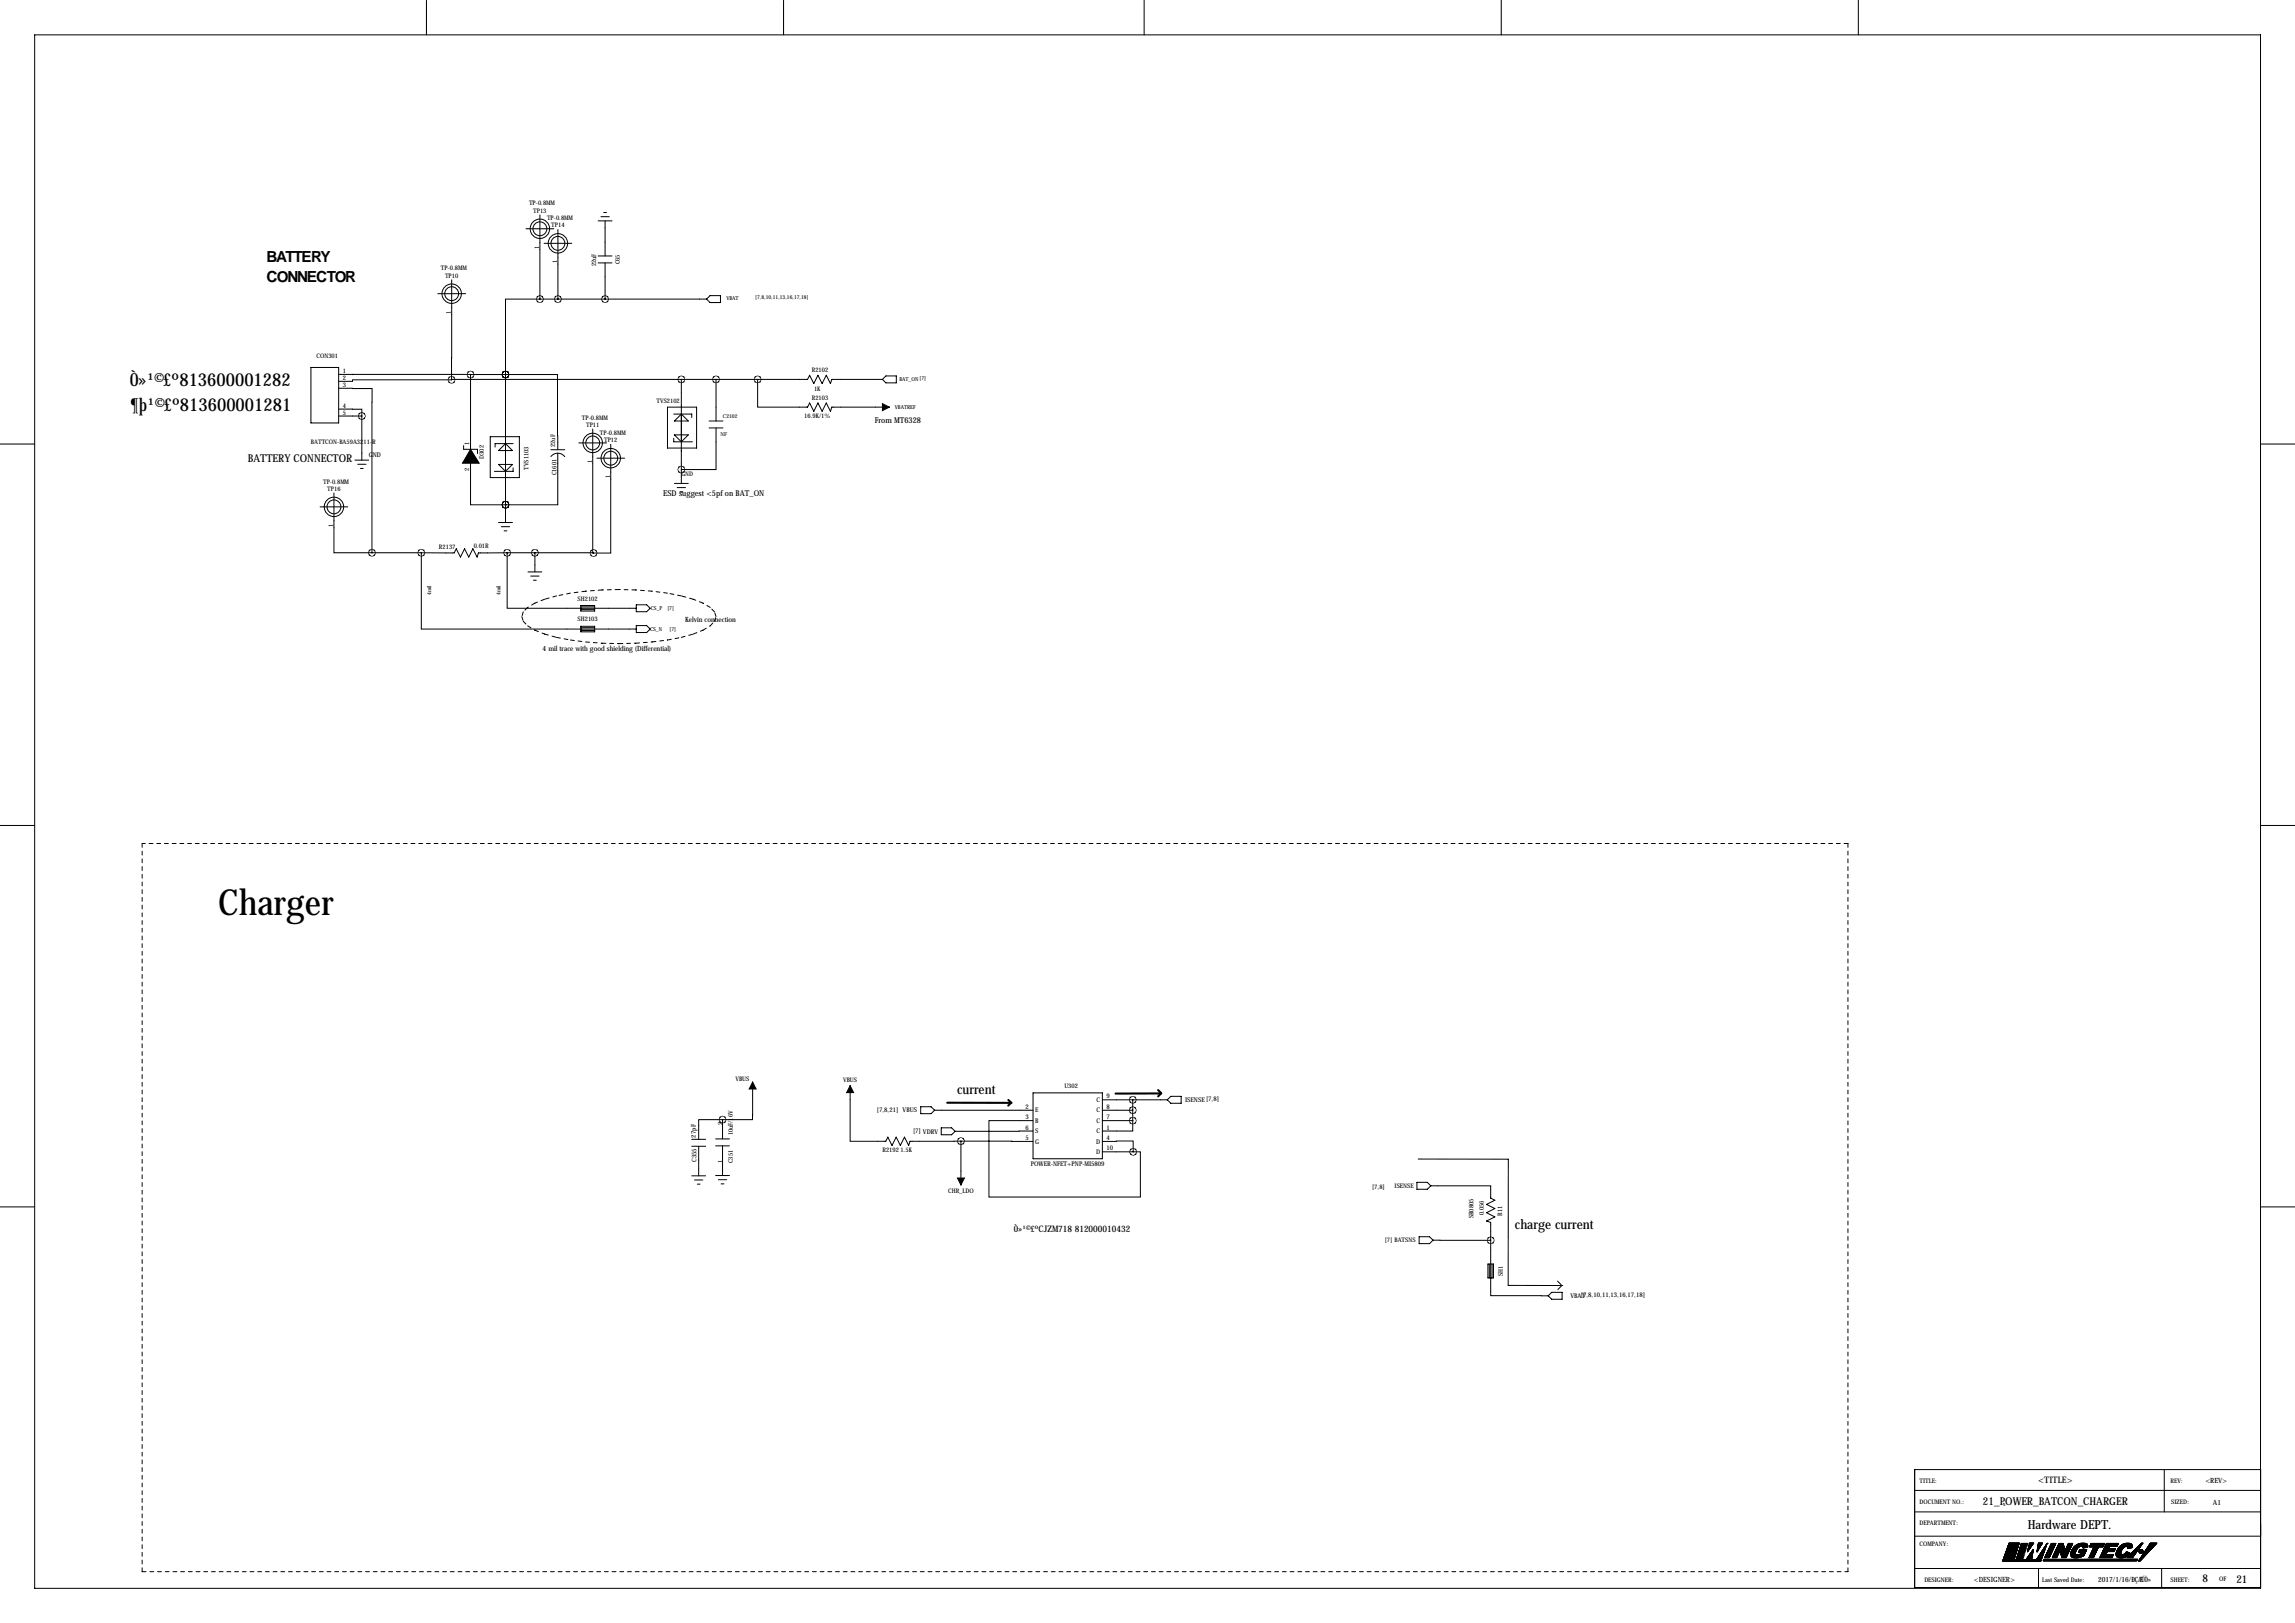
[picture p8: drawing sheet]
<svg xmlns="http://www.w3.org/2000/svg" width="841mm" height="594mm" viewBox="0 0 841 594" stroke-linecap="round" stroke-linejoin="round" font-family="sans-serif">
<defs><g id="words">
<text font-size="13.2" x="80" y="335.2">Charger</text>
<g font-size="6.6">
<text x="47.6" y="141.4">Ò»¹©£º813600001282</text>
<text x="47.8" y="150.4">¶þ¹©£º813600001281</text>
</g>
<g font-size="5.6">
<text x="97.6" y="95.8">BATTERY</text>
<text x="97.6" y="103.3">CONNECTOR</text>
</g>
<g font-size="4.9">
<text x="350.6" y="400.6">current</text>
<text x="554.9" y="450.2">charge current</text>
</g>
<text font-size="4.6" x="742.7" y="560.1">Hardware DEPT.</text>
<g font-size="4">
<text x="90.8" y="169.1">BATTERY CONNECTOR</text>
<text x="726.4" y="551.3">21_POWER_BATCON_CHARGER</text>
<text x="806.7" y="579.5">8</text>
<text x="819.2" y="579.8">21</text>
</g>
<g font-size="3.3">
<text x="371.4" y="451.1">Ò»¹©£ºCJZM718 812000010432</text>
<text x="746.6" y="543.2">&lt;TITLE&gt;</text>
</g>
<g font-size="3">
<text x="320.4" y="154.8">From MT6328</text>
<text x="243" y="181.7">ESD suggest &lt;5pf on BAT_ON</text>
</g>
<g font-size="2.6">
<text x="251" y="227.7">Kelvin connection</text>
<text x="198.8" y="238.6">4 mil trace with good shielding (Differential)</text>
<text x="807.8" y="543">&lt;REV&gt;</text>
<text x="810.6" y="551.1">A1</text>
<text x="723" y="579.3">&lt;DESIGNER&gt;</text>
<text x="768.5" y="579.4">2017/1/16/ÐÇÆ</text>
<text x="784.4" y="579.4">ÚÒ»</text>
</g>
<g font-size="2.4">
<text x="135.1" y="167.3">GND</text>
<text x="321.2" y="407.2">[7,8,21] VBUS</text>
<text x="375.7" y="406.1">2</text>
<text x="379.2" y="407.5">E</text>
<text x="401.7" y="407.5">C</text>
<text x="401.7" y="403.6">C</text>
<text x="405.3" y="406.1">8</text>
<text x="405.3" y="402.3">9</text>
<text x="434.1" y="403.8">ISENSE[7,8]</text>
<text x="375.7" y="409.9">3</text>
<text x="375.7" y="413.7">6</text>
<text x="379.2" y="411.3">B</text>
<text x="401.7" y="411.3">C</text>
<text x="405.3" y="413.7">1</text>
<text x="405.3" y="409.9">7</text>
<text x="254.8" y="416.6" transform="rotate(-90 254.8 416.6)">27pF</text>
<text x="334.5" y="415.1">[7] VDRV</text>
<text x="375.7" y="417.5">5</text>
<text x="379.2" y="415.1">S</text>
<text x="379.2" y="418.9">G</text>
<text x="401.6" y="418.9">D</text>
<text x="401.7" y="415.1">C</text>
<text x="405.3" y="417.5">4</text>
<text x="255.1" y="425.6" transform="rotate(-90 255.1 425.6)">C355</text>
<text x="401.6" y="422.7">D</text>
<text x="405.3" y="421.4">10</text>
<text x="377.6" y="427.1">POWER-NFET+PNP-MI5809</text>
<text x="575.3" y="475.5">VBAT</text>
<text x="579.1" y="475.2">[7,8,10,11,13,16,17,18]</text>
</g>
<g font-size="2.3">
<text x="193.8" y="75.2">TP-0.8MM</text>
<text x="195.3" y="77.9">TP13</text>
<text x="200.4" y="80.6">TP-0.8MM</text>
<text x="201.9" y="83.3">TP14</text>
<text x="197.5" y="91.1" transform="rotate(-90 197.5 91.1)">1</text>
<text x="161.5" y="99">TP-0.8MM</text>
<text x="163" y="101.7">TP10</text>
<text x="204.1" y="96.4" transform="rotate(-90 204.1 96.4)">1</text>
<text x="218.3" y="97.6" transform="rotate(-90 218.3 97.6)">22uF</text>
<text x="227.1" y="96.9" transform="rotate(-90 227.1 96.9)">C65</text>
<text x="165.2" y="114.8" transform="rotate(-90 165.2 114.8)">1</text>
<text x="115.9" y="131">CON301</text>
<text x="125.6" y="136.6">1</text>
<text x="297.3" y="136.4">R2102</text>
<text x="125.6" y="141.7">3</text>
<text x="125.6" y="139.2">2</text>
<text x="298.2" y="143.1">1K</text>
<text x="125.6" y="149.3">4</text>
<text x="240.5" y="147.6">TVS2102</text>
<text x="297.3" y="146.6">R2103</text>
<text x="125.6" y="151.9">5</text>
<text x="213.1" y="153.7">TP-0.8MM</text>
<text x="294.6" y="153.3">16.9K/1%</text>
<text x="214.7" y="156.4">TP11</text>
<text x="219.7" y="159.3">TP-0.8MM</text>
<text x="221.3" y="162">TP12</text>
<text x="113.9" y="162.6">BATTCON-BA59A3211-R</text>
<text x="171.9" y="163" transform="rotate(-90 171.9 163)">1</text>
<text x="203.4" y="163.7" transform="rotate(-90 203.4 163.7)">22uF</text>
<text x="171.9" y="172.4" transform="rotate(-90 171.9 172.4)">2</text>
<text x="177.3" y="168.1" transform="rotate(-90 177.3 168.1)">D302</text>
<text x="193.5" y="172.1" transform="rotate(-90 193.5 172.1)">TVS1103</text>
<text x="216.9" y="169.5" transform="rotate(-90 216.9 169.5)">1</text>
<text x="118.3" y="177.1">TP-0.8MM</text>
<text x="119.9" y="179.8">TP16</text>
<text x="203.8" y="174.1" transform="rotate(-90 203.8 174.1)">C1601</text>
<text x="223.5" y="175.1" transform="rotate(-90 223.5 175.1)">1</text>
<text x="249.6" y="174.5">GND</text>
<text x="122.1" y="192.9" transform="rotate(-90 122.1 192.9)">1</text>
<text x="160.8" y="201">R2137</text>
<text x="173.5" y="200.6">0.01R</text>
<text x="211.6" y="220">SH2102</text>
<text x="211.6" y="227.6">SH2103</text>
<text x="269.4" y="395.8">VBUS</text>
<text x="308.8" y="396.4">VBUS</text>
<text x="389.9" y="398.5">U302</text>
<text x="264.7" y="412" transform="rotate(-90 264.7 412)">2</text>
<text x="268.5" y="415.9" transform="rotate(-90 268.5 415.9)">10uF/16V</text>
<text x="323.3" y="422">R21921.5K</text>
<text x="264.7" y="426" transform="rotate(-90 264.7 426)">1</text>
<text x="268.5" y="426" transform="rotate(-90 268.5 426)">C351</text>
<text x="347.3" y="436.9">CHR_LDO</text>
<text x="502.6" y="435.6">[7,8]</text>
<text x="510.8" y="435.3">ISENSE</text>
<text x="539.7" y="446.3" transform="rotate(-90 539.7 446.3)">SR0805</text>
<text x="543.5" y="445.1" transform="rotate(-90 543.5 445.1)">0.056</text>
<text x="550.2" y="445.2" transform="rotate(-90 550.2 445.2)">R11</text>
<text x="507.3" y="454.8">[7] BATSNS</text>
<text x="550.5" y="467.4" transform="rotate(-90 550.5 467.4)">SH1</text>
<text x="703.1" y="543.3">TITLE:</text>
<text x="795.1" y="543.1">REV:</text>
<text x="703.1" y="550.9">DOCUMENT NO.:</text>
<text x="795.3" y="550.9">SIZED:</text>
<text x="703.1" y="558.6">DEPARTMENT:</text>
<text x="703.1" y="566.2">COMPANY:</text>
<text x="704.9" y="579.4">DESIGNER:</text>
<text x="748.1" y="579.4">Last Saved Date:</text>
<text x="795.1" y="579.4">SHEET:</text>
<text x="812.9" y="579.1">OF</text>
</g>
<g font-size="2">
<text x="266.1" y="110">VBAT</text>
<text x="276.7" y="109.5">[7,8,10,11,13,16,17,18]</text>
<text x="329.5" y="139.5">BAT_ON[7]</text>
<text x="327.8" y="149.9">VBATREF</text>
<text x="264.7" y="153.2">C2102</text>
<text x="263.9" y="159.6">NF</text>
<text x="158" y="218" transform="rotate(-90 158 218)">4mil</text>
<text x="183.4" y="218" transform="rotate(-90 183.4 218)">4mil</text>
<text x="238.4" y="223.5">CS_P</text>
<text x="244.5" y="223.4">[7]</text>
<text x="238.2" y="231.2">CS_N</text>
<text x="245.3" y="231">[7]</text>
</g>
</g></defs>
<circle cx="734.1" cy="551.3" r=".15" fill="#000"/>
<g fill="none" stroke="#000" stroke-width=".37">
<path d="M12.7 12.8h815.3v568.9h-815.3zM156.2 .1v12.7M287 .1v12.7M419.1 .1v12.7M549.9 .1v12.7M680.7 .1v12.7M197.8 78.7v30.8M220.1 79.4h3.1M221.1 77.8h1M192.7 83.8h10.1M199.3 89.1h10.1M204.4 84v25.5"/>
<path d="M219.1 93.7h5.1M219.1 96.3h5.1M219.1 80.9h5.1M221.6 80.9v12.8M221.6 96.3v13.2M160.4 107.6h10.1M165.5 102.5l-.1 36.6M197.8 109.5h-12.6v27.7M197.8 109.5h61M258.8 109.5l1.3-1.2h3.8v2.5h-3.8zM113.9 134.6h10.2v20.3h-10.2zM124.1 137.1l48.3 .1"/>
<path d="M165.4 139.1h-36.3v.6h-5M172.4 137.2v27.4M172.4 137.2h12.8M185.2 137.2h.1M185.2 137.2h19l.1 27.5M185.2 137.2v54.2M249.6 139l-84.2 .1M249.6 139h46.2l.8-1.6 1.5 3.1 1.5-3.1 1.5 3.1 1.6-3.1 1.5 3.1 .5-1.5h18.5M249.6 139v38.1M262.3 139v15.2M277.5 139v10.1h18.3l.8-1.5 1.5 3 1.5-3 1.5 3 1.6-3 1.5 3 .5-1.5h21.1M323.2 139l1.3-1.3h3.8v2.5h-3.8z"/>
<path d="M124.1 149.8l8.4 .1v2.5M124.1 142.2l12.2 .1-.1 60.2M124.1 152.4h8.4M132.5 152.4v16.1M179.6 159.9h10.6v15h-10.6zM217.1 157.1v45.5h.3M244.5 149.1h10.7v15h-10.7zM246.8 151.7h6.6v1.2M247 154.2l2.6-2.5 2.5 2.5zM247 159.3h5.1l-2.5 2.5zM259.7 154.2h5.1M259.7 156.7h5.1"/>
<path d="M262.3 156.7v15.3h-12.7M0 162.6h12.7M130 168.5h5.1M131 170h3.1M132 171.6h1M169.8 163.2v1.4h5.1v1.5M172.4 169.6v15.3h12.8M182.6 165l2.6-2.5 2.5 2.5zM182.6 170.1h5.1l-2.5 2.5zM188 171.4v1.2h-6.9M188 162.5h-6.6v1.2M201.8 164.7h5.1"/>
<path d="M201.8 167.2a3.2 3.2 0 0 1 5.1 0M204.3 166v18.9h-19.1M212 162.2h10.2M218.6 167.8h10.2M223.7 162.7v39.9h-6.3M246.8 160.5v1.3h6.8M247 177.1h5.1M248.1 178.6h3M828 162.6h12.7M117.2 185.6h10.2M122.3 180.6v21.9h13.9M182.6 191.4h5.1"/>
<path d="M183.6 192.9h3.1M184.7 194.4h1M185.2 184.9h.1M249.1 180.1h1M136.2 202.5h18.1M154.3 202.5v27.9h78.8M154.3 202.5h12.1l.7-1.5 1.6 3 1.5-3 1.5 3 1.5-3 1.6 3 .5-1.5h10.5M185.8 202.5v20.3h47.3M185.8 202.5h10.1M193.4 209.5h5.1M194.4 211h3.1M195.4 212.5h1"/>
<path d="M195.9 202.5l21.5 .1M195.9 202.5v7M212.8 222.8h.1M212.8 223.3h.1M212.8 230.4h.1M212.8 230.9h.1M212.8 221.8h5v2h-5zM212.8 229.4h5v2h-5zM212.8 222.3h5M212.8 223.3h5M212.8 229.9h5M212.8 230.9h5"/>
<path d="M233.1 221.5h3.8l1.3 1.3-1.3 1.2h-3.8zM233.1 229.1h3.8l1.3 1.3-1.3 1.3h-3.8zM0 302.3h12.7M828 302.3h12.7M275.7 396.3l-.1 13.8h-10.9M311.4 397.6v20.4h13.1l.7-1.5 1.5 3 1.6-3 1.5 3 1.5-3 1.5 3 .5-1.5h18.7M253.4 419.8h5.1M253.4 417.3h5.1M255.9 419.8v10.9M262.1 419.7h5.1M262.1 417.1h5.1M264.7 410.1h-8.8v7.2"/>
<path d="M264.7 410.1v7M264.7 419.7v10.8M337.3 405.4h3.8l1.2 1.2-1.2 1.3h-3.8zM342.3 406.6h36.1M344.8 413.1h3.8l1.3 1.2-1.3 1.3h-3.8zM352 418l26.4 .1M352 418v16M378.4 414.2l-28.5 .1M378.4 410.4h-16.1v28h55.4v-16.5h-2.6M378.4 400.3h25.4v24.1h-25.4zM403.8 418.1l11.3-.2v4M403.8 406.6h11.1"/>
<path d="M403.8 410.4h11.1M403.8 402.8h23.8M414.9 410.4v3.8h-11.1M414.9 402.8v7.6M428.9 401.5h3.8v2.6h-3.8l-1.3-1.3zM253.4 430.7h5.1M254.4 432.2h3.1M255.4 433.7h1M262.1 430.5h5.1M263.1 432.1h3.1M264.2 433.6h1M403.8 421.9h11.3"/>
<path d="M519 433h3.8l1.3 1.3-1.3 1.3h-3.8zM519.5 424.5l33 .1-.1 46.2h20M524.1 434.3h21.9v4.5l1.6 .8-3.1 1.5 3.1 1.5-3.1 1.6 3.1 1.5-3.1 1.5 1.5 .5v26.8l21.1 .1M0 442h12.7M519.8 453h3.8l1.3 1.2-1.3 1.3h-3.8zM524.9 454.2l21.1 .1M828 442h12.7M545 463h2.1v5h-2.1zM545.5 468h.1M545.5 463v5M546 468h.1M546.6 463v5"/>
<path d="M568.4 473.3h3.8v2.6h-3.8l-1.3-1.3zM570.5 469.2l1.4 1.3M572.1 470.9l-1.5 1.4M701.3 538.2h126.8v43.2h-126.8zM792.8 538.2v15.5M701.3 553.7h126.8M701.3 545.9h126.8M733.8 550.8h.1M701.3 574.5h126.8M701.3 562.6h126.8M733.6 571.8h14M733.6 571.7h14"/>
<path d="M733.6 571.6h14M733.7 571.5h13.9M733.7 571.4h14M733.8 571.2h14M733.8 571.1h4M733.9 570.9h4M733.9 570.8h4M734 570.7h3.9M734 570.7h4M734 570.5h4M734.1 570.4h3.9M734.1 570.2h4"/>
<path d="M734.2 570.1h3.9M734.3 569.8h3.9M734.3 569.7h3.9M734.3 569.6h4M734.4 569.4h3.9M734.5 569.3h3.9M734.5 569.2h3.9M734.6 568.9h3.9M734.7 568.8h3.8M734.7 568.6h3.9M734.7 568.5h3.9M734.8 568.4h3.9"/>
<path d="M734.8 568.3h3.9M734.8 568.2h3.9M734.9 568.1h3.8M734.9 568h3.9M735 567.9h3.8M735 567.8h3.8M735.1 567.6h3.8M735.1 567.5h3.8M735.1 567.4h3.8M735.2 567.3h3.8M735.2 567.1h3.8M735.3 566.9h3.8"/>
<path d="M735.4 566.7h3.8M735.5 566.5h3.7M735.5 566.3h3.8M735.6 566.1h3.8M735.6 566h3.8M735.7 565.8h3.7M735.7 565.7h3.8M735.8 565.6h3.7M735.8 565.5h3.7M735.9 565.3h3.7M735.9 565.2h3.7M735.9 565.1h3.7"/>
<path d="M737.9 571h-4M738.1 570.3l-4 .1M738.1 570.1l-4 .1M738.2 569.9l-4 .1M738.3 569.5h-3.9M738.4 569.1l-3.9 .1M738.5 569l-4 .1M738.5 568.8l-3.9 .1M738.6 571.1h.3M738.6 568.7h-3.9M738.6 570.8h2.5M738.7 570.6h.4"/>
<path d="M738.8 570.4h2.5M738.8 568l-3.9 .1M738.9 567.7h-3.9M739 569.8h.1M739 569.7h1.7M739 567.2l-3.8 .1M739.1 569.4h.3M739.1 567h-3.8M739.1 569.2h1.9M739.1 566.8l-3.8 .1M739.2 566.7l-3.9 .1M739.2 566.5l-3.8 .1"/>
<path d="M739.3 568.8h2.2M739.3 566.4h-3.8M739.3 568.7h2.5M739.3 566.2h-3.8M739.4 568.3h2.4M739.4 568.3h2.5M739.5 565.7l-3.8 .1M739.6 567.9h2.4M739.6 567.8h2.5M739.6 565.4h-3.8M739.7 570.1l-.9 .1M739.7 567.4h2.4"/>
<path d="M739.7 567.4h2.5M739.8 567.2h.5M739.9 568.9l-.7 .1M739.9 566.9h2.4M740 566.7h.4M740 571h-1.4M740.1 569.7l-1.1 .1M740.2 570.5l-1.5 .1M740.2 568.5h-.8M740.4 568l-.9 .1M740.5 569.3h-1.4M740.6 567.6h-.9"/>
<path d="M740.8 570l-1.9 .1M740.9 568.8l-1.7 .1M740.9 565.9l-.7 .1M741 570.9h-2.4M741.1 566.3h-1M741.2 570.4l-2.4 .1M741.2 565.5h-.8M741.3 568.4h-1.9M741.3 567.1l-1.5 .1M741.4 569.9l-2.5 .1M741.4 567.9l-1.9 .1M741.5 566.6l-1.5 .1"/>
<path d="M741.5 569.6h-2.5M741.6 567.5h-1.9M741.7 569.1l-2.5 .1M742 565.8l-1.8 .1M742.1 566.2h-2M742.2 571.1h2M742.3 571h1.9M742.3 565.4h-1.9M742.3 567h-2.4M742.4 570.8h1.9M742.5 570.7h1.8M742.5 566.5l-2.5 .1"/>
<path d="M742.6 570.6h1.7M742.6 568.4h.1M742.6 568.3h.1M742.6 566.1h-2.4M742.7 570.4h1.6M742.7 568.2h.1M742.7 565.7l-2.4 .1M742.8 567.9h.3M742.8 570.2h1.6M742.8 568.1l-.1 .1M742.9 567.4h.5M742.9 565.3h-2.5"/>
<path d="M742.9 570h1.5M742.9 568l-.2 .1M743 567.9l-.3 .1M743 567h.7M743 566.9h.7M743.1 569.9h1.3M743.1 567.8h-.3M743.1 566.5h.9M743.2 569.8h1.2M743.2 569.7h1.2M743.2 567.7h-.4M743.2 566.1h1.1"/>
<path d="M743.3 569.6h1.2M743.3 567.6h-.5M743.3 566h1M743.3 569.5h1.2M743.3 567.5h-.5M743.4 565.6h1.2M743.4 569.4h1.1M743.4 567.3l-.5 .1M743.5 569.3h1M743.5 565.1h1.5M743.5 567.2l-.6 .1M743.6 569.2h.9"/>
<path d="M743.6 567.1l-.7 .1M743.7 569h.9M743.8 566.8l-.8 .1M743.8 568.8h.8M743.8 566.7l-.7 .1M743.9 568.8h.7M743.9 568.7h.7M743.9 566.6l-.8 .1M744 568.6h.6M744 566.5l-.9 .1M744.1 568.5h.6M744.1 566.4h-.9"/>
<path d="M744.1 568.4h.6M744.2 568.3h.5M744.2 566.3h-1M744.2 566.2h-1M744.3 570.9h-2M744.4 568.1h.3M744.4 569.9l-1.4 .1M744.4 568h.3M744.4 565.9l-1.1 .1M744.5 565.8l-1.2 .1M744.5 567.9h.3M744.5 567.8h.3"/>
<path d="M744.5 565.7l-1.2 .1M744.6 569l-.9 .1M744.6 567.7h.2M744.7 568.1l-.4 .1M744.7 565.5h-1.3M744.8 567.5h.1M744.8 565.4h-1.4M744.8 567.6h-.1M744.9 565.3h-1.5M744.9 565.2h-1.4M746 571.1h1.8M746.1 571h1.7"/>
<path d="M746.2 568.4h.1M746.2 570.9h1.7M746.2 568.3h.1M746.2 568.1h.2M746.3 568.2l-.1 .1M746.3 567.9h.2M746.3 570.7h1.6M746.3 567.5h.5M746.3 567.4h.5M746.3 567.3h.6M746.4 570.5h1.6M746.4 568l-.2 .1"/>
<path d="M746.4 566.9h.7M746.4 566.7h.8M746.5 570.5h1.5M746.5 567.9l-.3 .1M746.5 566.5h.9M746.6 567.8h-.3M746.6 566h1M746.6 565.9h1.1M746.6 565.8h1.2M746.6 570.2h1.5M746.6 567.7h-.3M746.6 565.6h1.3"/>
<path d="M746.7 565.3h1.4M746.7 567.6h-.4M746.7 565.1h1.5M746.7 574.6v6.8M746.8 569.9h1.4M746.9 567.2l-.5 .1M747 569.7h1.3M747 567.1l-.6 .1M747 567h-.6M747.1 569.4h1.3M747.1 566.8l-.7 .1M747.2 569.3h1.2"/>
<path d="M747.3 569.2h1.2M747.3 566.6l-.9 .1M747.3 566.5l-.8 .1M747.4 566.4h-.9M747.5 568.9h1.1M747.5 566.3h-1M747.5 566.2h-1M747.6 568.8h1M747.6 568.7h1M747.6 566.1h-1.1M747.7 568.6h1M747.7 571.3l-14 .1"/>
<path d="M747.8 568.3h1M747.8 565.7l-1.2 .1M747.9 565.6l-1.3 .1M747.9 570.8h-1.7M747.9 568.2h.9M748 570.6l-1.7 .1M748 565.5h-1.4M748 568h.9M748 565.4h-1.3M748.1 570.3l-1.6 .1M748.1 567.9h.8M748.2 570l-1.5 .1"/>
<path d="M748.2 567.8h.8M748.2 565.2h-1.5M748.2 569.9l-1.4 .1M748.3 569.7l-1.4 .1M748.3 569.6h-1.3M748.3 567.6h.7M748.4 569.5h-1.3M748.4 567.5h.7M748.4 571.7h34.3M748.4 571.6h34.3M748.4 567.4h.7M748.5 567.3h.6"/>
<path d="M748.5 571.4h34.4M748.5 569l-1.1 .1M748.6 568.9l-1.2 .1M748.7 571.2h34.3M748.7 571.1h34.4M748.7 567h.5M748.7 568.5h-1M748.7 566.9h.6M748.8 568.4h-1M748.8 566.8h.5M748.8 568.2l-.9 .1M748.8 566.8h.6"/>
<path d="M748.9 567.9l-.8 .1M749 570.5h1.7M749 566.5h.5M749 567.7h-.8M749.1 570.2h1.7M749.1 566.4h.4M749.1 566.3h.4M749.2 567.2l-.7 .1M749.2 567.1l-.6 .1M749.4 569.7h1.6M749.4 566h.2M749.4 566.6l-.5 .1"/>
<path d="M749.5 565.8h.2M749.6 566.2h-.4M749.6 569.2h1.6M749.6 569.2h1.7M749.6 566.1h-.4M749.7 569.1h1.6M749.7 565.9l-.3 .1M749.7 565.6h.1M749.8 565.6l-.2 .1M749.8 568.8h1.7M749.8 565.5h-.1M749.9 565.3h.1"/>
<path d="M749.9 568.6h1.6M749.9 565.4h-.1M749.9 565.2h.1M749.9 568.5h1.7M750 568.4h1.6M750 568.3h1.7M750.1 568.2h1.6M750.2 567.9h1.7M750.4 567.5h1.7M750.4 567.4h1.7M750.7 566.9h1.6M750.7 570.4l-1.7 .1"/>
<path d="M750.7 566.7h1.7M750.8 570.3l-1.8 .1M750.8 570.1l-1.7 .1M750.9 570l-1.7 .1M750.9 566.5h1.7M750.9 566.4h1.7M750.9 569.9l-1.7 .1M750.9 566.3h1.7M751 569.8l-1.7 .1M751 566.2h1.7M751 566.1h1.7M751.1 569.6h-1.7"/>
<path d="M751.1 566h1.7M751.1 569.5h-1.6M751.2 569.4h-1.7M751.2 569.3h-1.6M751.2 565.7h1.7M751.3 565.6h1.7M751.4 568.9l-1.7 .1M751.4 568.8l-1.6 .1M751.4 565.3h1.7M751.5 568.7h-1.7M751.8 570.5h1.6M751.8 568.1l-1.7 .1"/>
<path d="M751.8 568l-1.7 .1M751.9 570.2h1.6M751.9 567.9l-1.7 .1M751.9 567.8h-1.6M752 567.7h-1.7M752 567.6h-1.6M752.1 569.7h1.6M752.1 567.3l-1.6 .1M752.2 567.2l-1.7 .1M752.2 567.1l-1.6 .1M752.3 567h-1.7M752.3 569.2h1.6"/>
<path d="M752.4 569.1h1.6M752.4 569h1.6M752.4 566.6l-1.6 .1M752.5 566.5l-1.7 .1M752.6 568.8h1.6M752.6 568.7h1.6M752.7 568.6h1.5M752.7 568.5h1.6M752.8 568.4h1.5M752.8 568.3h1.6M752.8 565.9l-1.7 .1M752.9 565.8l-1.8 .1"/>
<path d="M752.9 565.7l-1.7 .1M753 568h1.5M753 567.9h1.6M753 565.5h-1.7M753.1 565.4h-1.7M753.1 567.6h3.2M753.2 567.5h3.1M753.2 567.4h3M753.3 567.3h2.9M753.3 567.2h2.9M753.4 567.1h2.8M753.4 570.4l-1.6 .1"/>
<path d="M753.4 567h2.8M753.4 566.9h2.7M753.5 570.3l-1.7 .1M753.5 566.8h2.6M753.5 570.1l-1.6 .1M753.5 566.7l2.6 .1M753.6 570l-1.6 .1M753.6 566.6h2.5M753.6 569.9l-1.6 .1M753.6 566.5h2.5M753.7 569.8l-1.7 .1M753.7 566.5h2.3"/>
<path d="M753.7 566.4h2.3M753.7 569.7l-1.6 .1M753.7 566.3h2.3M753.8 569.6h-1.6M753.8 566.2h2.2M753.8 569.5h-1.6M753.8 566.1h2.2M753.9 569.4h-1.6M753.9 566h2M753.9 569.3h-1.6M753.9 565.9h2M754 565.8h1.9"/>
<path d="M754 565.7h1.9M754.1 568.9l-1.6 .1M754.1 565.6h1.7M754.1 565.5h1.7M754.1 568.8l-1.5 .1M754.1 565.4h1.7M754.2 565.3h1.6M754.4 568.2l-1.6 .1M754.5 568.1l-1.6 .1M754.5 568l-1.6 .1M754.7 567.9h1.6M754.7 568h3.3"/>
<path d="M754.8 568.4h3M754.8 568.3h3M754.8 568.7h2.9M754.8 568.6h2.9M754.8 568.5h3M754.9 568.8h2.7M754.9 569.1h2.6M754.9 569h2.6M754.9 568.9h2.6M755 569.4h2.3M755 569.2h2.4M755 569.6h2.2"/>
<path d="M755 569.5h2.3M755.1 569.8h2M755.1 569.7h2.1M755.1 570h1.9M755.2 570.3h1.7M755.2 570.2h1.7M755.2 570.1h1.8M755.2 570.5h1.6M756.3 567.7h-3.2M756.3 567.8h-3.2M756.5 567.9h1.5M756.7 567.4h1.5"/>
<path d="M756.7 567.3h1.6M756.8 567.2h1.5M756.9 570.4l-1.7 .1M756.9 566.9h1.6M757 566.8h1.5M757 566.6h1.6M757.1 569.9l-2 .1M757.1 566.5h1.5M757.1 566.5h1.6M757.2 569.7l-2.1 .1M757.3 566h1.6M757.4 569.3h-2.4"/>
<path d="M757.5 565.6h1.6M757.9 568.2l-3.1 .1M757.9 568.1l-3.2 .1M758 567.9l-1.6 .1M758.1 567.8h-1.6M758.1 567.7h-1.5M758.2 567.6h-1.6M758.2 567.5h-1.5M758.4 567.1l-1.6 .1M758.4 567h-1.5M758.5 569.3h2M758.5 569.2h1.9"/>
<path d="M758.5 569.1h1.8M758.5 569.6h4.9M758.5 569.4h5M758.5 569h1.8M758.5 568.9h1.7M758.5 568.8h1.7M758.5 566.8l-1.6 .1M758.6 569.7h4.8M758.6 568.7h1.7M758.6 568.6h1.7M758.6 568.5h1.7M758.6 568.4h1.7"/>
<path d="M758.7 568.3h1.6M758.7 568.2h1.7M758.7 570h4.1M758.7 566.4h-1.6M758.8 570.1h3.8M758.8 566.3h-1.6M758.9 567.9h1.6M758.9 566.2h-1.7M758.9 566.1h-1.6M759 570.2h3.3M759 565.9l-1.6 .1M759 570.3h3.2"/>
<path d="M759 565.8l-1.6 .1M759.1 567.5h1.6M759.1 565.7l-1.7 .1M759.1 567.4h1.7M759.1 565.6l-1.6 .1M759.2 570.4h2.7M759.2 565.5h-1.6M759.2 565.4h-1.6M759.3 565.3h-1.6M759.4 570.5h2.1M759.4 566.9h1.7M759.8 566.5h2"/>
<path d="M760 566.3h4.7M760.1 570.6h.6M760.1 566.2h4.6M760.2 566.1h4.5M760.3 566h4.4M760.4 566h4.3M760.4 568.1l-1.7 .1M760.5 568l-1.7 .1M760.5 565.9h4.2M760.6 567.8h-1.7M760.6 567.7h-1.6M760.7 567.6h-1.7"/>
<path d="M760.7 565.8h3.9M760.8 567.3l-1.6 .1M760.9 565.7h3.7M760.9 567.2l-1.7 .1M761 567.1l-1.7 .1M761.1 567h-1.7M761.1 565.6h3.4M761.2 565.5h3.3M761.2 566.8l-1.7 .1M761.3 568.6h2.6M761.4 568.5h2.5M761.4 566.7l-1.8 .1"/>
<path d="M761.4 565.4h2.9M761.4 568.4h2.6M761.5 568.3h2.5M761.5 569.3h2.1M761.5 566.6l-1.9 .1M761.6 568h2.6M761.6 567.9h2.6M761.7 567.9h2.5M761.7 566.5l-2 .1M761.7 565.3h2.4M761.8 569.2h1.8M761.8 567.5h2.6"/>
<path d="M762 569.2h1.6M762.2 569.1h1.5M762.3 568.9h1.4M762.3 566.4h-2.4M762.3 565.2h1.4M762.3 568.8h1.5M762.4 568.8h1.4M762.5 566.4h2.2M762.8 566.5h1.9M762.9 566.5h1.8M763 569.9l-4.3 .1M763 566.9h.2"/>
<path d="M763.2 569.8l-4.6 .1M763.4 569.7l-4.8 .1M763.5 569.5h-5M763.8 566.8l-.8 .1M763.9 568.7h-1.5M764.1 568.2l-2.6 .1M764.1 568.1l-2.6 .1M764.3 567.8h-2.6M764.3 567.7h-2.6M764.4 567.6h-2.6M764.5 566.7l-1.5 .1M764.7 566.6l-1.7 .1"/>
<path d="M765.2 570.5h1.7M765.3 570.4h1.6M765.3 570.2h1.7M765.4 566.5h4.9M765.4 566.5h5M765.5 566.4h4.9M765.5 566.3h5M765.6 569.7h1.6M765.6 566.2h4.9M765.6 566.1h4.9M765.7 566h4.9M765.8 569.2h1.6"/>
<path d="M765.8 569.1h1.7M765.8 565.6h5M765.9 565.6h4.9M765.9 565.4h5M766 568.8h1.6M766 568.7h1.7M766.1 568.6h1.6M766.1 568.5h1.7M766.2 568.3h1.7M766.3 568.1h1.7M766.4 568h1.6M766.4 567.9h1.7"/>
<path d="M766.5 567.7h1.7M766.6 567.4h1.7M766.9 566.9h1.6M766.9 570.4l-1.7 .1M767 570.1l-1.6 .1M767.1 570l-1.7 .1M767.1 569.9l-1.6 .1M767.2 569.8l-1.7 .1M767.2 569.7l-1.7 .1M767.3 569.6h-1.7M767.3 569.5h-1.6M767.4 569.4h-1.7"/>
<path d="M767.4 569.3h-1.6M767.5 569l-1.6 .1M767.6 568.9l-1.7 .1M767.6 568.8l-1.6 .1M767.8 568.4h-1.6M767.9 568.2l-1.7 .1M768 568.1l-1.7 .1M768.1 567.8h-1.6M768.2 567.6h-1.7M768.3 567.5h-1.7M768.3 567.3l-1.6 .1M768.4 567.2l-1.7 .1"/>
<path d="M768.5 567.1l-1.7 .1M768.5 567h-1.7M768.6 566.8l-1.7 .1M768.6 566.7l-1.7 .1M768.7 566.6l-1.7 .1M769.2 570.5h4.4M769.3 570.2h4.4M769.3 570.2h4.5M769.6 569.7h4.4M769.6 569.6h4.4M769.6 569.5h4.5M769.7 569.4h4.4"/>
<path d="M769.7 569.3h4.5M769.8 569.2h1.6M769.9 569h1.7M769.9 568.9h1.7M770 568.8h1.7M770.1 568.6h1.7M770.2 568.3h1.7M770.2 568.2h4.2M770.3 568.1h4.1M770.3 568h4.2M770.4 567.9h4.1M770.4 567.9h4.2"/>
<path d="M770.4 567.8h4.2M770.5 567.7h4.2M770.5 567.6h4.3M770.6 567.5h4.2M770.6 567.4h4.2M770.6 565.9l-4.9 .1M770.7 567.3h4.2M770.7 565.8l-5 .1M770.7 567.1h1.7M770.7 565.7l-4.9 .1M770.8 566.9h1.7M770.8 565.5h-4.9"/>
<path d="M770.9 566.8h1.7M770.9 566.7h1.7M770.9 565.3h-4.9M771 566.6h1.7M771 566.5h1.7M771.2 566h4.4M771.3 565.9h4.4M771.3 565.8h4.4M771.4 565.7h4.4M771.4 565.6h4.5M771.5 569.1l-1.7 .1M771.5 565.5h4.4"/>
<path d="M771.6 569l-1.8 .1M771.6 565.4h4.3M771.6 565.3h4.4M771.7 568.7h-1.7M771.8 568.5h-1.7M771.9 568.4h-1.8M772.5 567h-1.7M772.6 566.8l-1.8 .1M773.7 570.4l-4.5 .1M773.7 570.3l-4.4 .1M773.8 570l-4.4 .1M773.9 569.9l-4.5 .1"/>
<path d="M773.9 569.8l-4.4 .1M774 569.7l-4.5 .1M774.9 567.3l-4.3 .1M775.1 569.4h4.6M775.1 569.3h2.1M775.1 569.2h1.9M775.1 569.1l1.8 .1M775.1 569l1.8 .1M775.2 569.7h4.2M775.2 568.9h1.6M775.2 568.8h1.6M775.2 568.7h1.6"/>
<path d="M775.2 569.8h4M775.2 568.5h1.7M775.3 569.9h3.8M775.3 568.4h1.6M775.3 570h3.6M775.3 568.3h1.6M775.3 568.3h1.7M775.4 570.1h3.4M775.5 567.9h1.6M775.5 566.4h-4.4M775.5 570.2h3.1M775.5 566.3h-4.4"/>
<path d="M775.6 570.3h2.9M775.6 566.2h-4.5M775.6 567.6h1.7M775.6 566.1h-4.4M775.7 567.5h1.6M775.7 570.4h2.6M775.7 567.4h1.7M775.8 565.6l-4.4 .1M776 570.5h1.9M776 566.9h1.7M776.4 566.5h2.1M776.5 566.3h4.5"/>
<path d="M776.6 570.6h.6M776.6 566.2h4.4M776.8 566.1h4.2M776.9 568.6h-1.7M776.9 566h4.1M777 568.1l-1.6 .1M777.1 568l-1.7 .1M777.1 565.9h3.8M777.1 567.9l-1.6 .1M777.2 567.8h-1.7M777.2 567.7h-1.6M777.2 565.8h3.7"/>
<path d="M777.4 565.7h3.4M777.4 567.3l-1.6 .1M777.5 567.2l-1.7 .1M777.6 567.1l-1.7 .1M777.6 565.6h3.1M777.6 569.3h2.2M777.7 567h-1.7M777.7 565.5h3M777.8 566.8l-1.7 .1M778 565.4h2.6M778 569.2h1.8M778 566.7l-1.9 .1"/>
<path d="M778.2 566.6l-2 .1M778.3 565.3h2M778.4 566.5l-2.1 .1M778.6 568.8h1.6M778.6 568.7h1.5M778.7 568.6h1.1M778.8 565.2h1.2M778.8 568.5h.7M778.9 568.4h.3M779.1 570.5h2.1M779.1 566.5h1.9M779.2 566.5h1.8"/>
<path d="M779.3 570.4h2M779.3 569.7l-4.1 .1M779.4 570.2h2M779.4 566.6h1.6M779.4 566.9h1.2M779.4 566.7h1.6M779.5 569.6h-4.3M779.6 569.5h-4.4M779.8 567.1l-.4 .1M779.9 569.7h1.9M779.9 569.1l-1.8 .1M780 569l-1.7 .1"/>
<path d="M780.1 568.9l-1.7 .1M780.2 568.8l-1.7 .1M780.3 569.3h1.7M780.3 567h-.9M780.4 569.2h1.7M780.6 569h1.7M780.8 568.8h1.6M781 568.6h1.5M781 566.8l-1.6 .1M781 566.4h-4.6M781.3 570.4l-2.1 .1M781.3 568.3h1.4"/>
<path d="M781.4 568.3h1.4M781.5 570l-2 .1M781.6 569.9l-2 .1M781.7 569.8l-2 .1M781.7 568h1.3M781.7 569.7l-1.9 .1M781.8 567.9h1.2M781.8 569.6h-1.8M781.9 569.5h-1.8M782 569.4h-1.8M782 567.6h1.2M782.2 569.1l-1.8 .1"/>
<path d="M782.2 569l-1.7 .1M782.2 567.4h1.2M782.4 568.8l-1.7 .1M782.4 567.3h1.1M782.5 568.7h-1.6M782.6 567h1M782.6 568.5h-1.5M782.7 568.4h-1.5M782.7 566.9h1M782.8 571.5l-34.3 .1M782.9 568.1l-1.4 .1M782.9 571.3l-34.3 .1"/>
<path d="M782.9 568l-1.3 .1M783 571.2l-34.4 .1M783.1 567.8h-1.3M783.1 566.5h.9M783.2 567.7h-1.3M783.3 571.8h.6M783.3 567.5h-1.2M783.4 571.6h.6M783.4 567.3l-1.1 .1M783.5 568.4h1.5M783.5 568.3h1.5M783.5 568.2h1.5"/>
<path d="M783.5 568.1h1.5M783.5 568h1.5M783.6 568.5h1.3M783.6 567.9l1.4 .1M783.6 567.9h1.3M783.6 567.1l-1.1 .1M783.6 566h.8M783.6 568.6h1.3M783.6 567.8h1.3M783.7 568.7h1.1M783.7 567.7h1.1M783.7 571.2h.8"/>
<path d="M783.7 566.8l-1 .1M783.8 568.8h.9M783.8 567.6h.9M783.8 566.7l-1 .1M783.9 566.6l-1 .1M784 571.7h-.6M784 566.5l-1 .1M784 570.7h.9M784 567.5h.5M784 565.6h.7M784.1 566.4h-.9M784.1 571.5l-.6 .1"/>
<path d="M784.1 568.9h.3M784.1 566.3h-.8M784.2 571.4l-.7 .1M784.3 566.2h-.9M784.3 571.3l-.7 .1M784.3 566.1h-.8M784.4 570.2h.9M784.4 571.2l-.7 .1M784.4 570.1h1M784.4 565.9l-.8 .1M784.5 565.8l-.8 .1M784.6 571.1h-.8"/>
<path d="M784.6 565.7l-.8 .1M784.6 565.6l-.7 .1M784.7 571h-.9M784.7 569.8h1.1M784.7 569.7h1.1M784.7 565.5h-.6M784.8 570.9h-.9M784.8 565.4h-.6M784.9 570.8h-.9M784.9 565.3h-.6M785 570.6l-.9 .1M785 569.2h1.3"/>
<path d="M785.1 570.5l-1 .1M785.1 565.2h-.7M785.2 570.4l-1 .1M785.3 570.3l-1 .1M785.3 568.8h1.4M785.5 570l-1 .1M785.6 569.9l-1.1 .1M785.6 568.3h1.5M785.7 569.8l-1.1 .1M785.9 569.6h-1.1M785.9 567.9h1.7M786 569.5h-1.2"/>
<path d="M786.1 569.4h-1.2M786.2 569.3h-1.2M786.2 567.4h1.8M786.3 567.3h1.9M786.4 569.1l-1.3 .1M786.5 569l-1.4 .1M786.5 568.9l-1.3 .1M786.5 566.9h1.9M786.6 568.8l-1.3 .1M786.8 568.7h-1.4M786.8 566.5h2.1M786.9 568.6h-1.5"/>
<path d="M787 568.5h-1.5M787.1 568.4h-1.5M787.1 566h2.2M787.2 568.2l-1.5 .1M787.3 568.1l-1.6 .1M787.4 568l-1.6 .1M787.5 565.6h2.2M787.5 567.9l-1.6 .1M787.7 567.8h-1.7M787.7 565.2h2.3M787.8 567.7h-1.8M787.9 567.6h-1.8"/>
<path d="M788 567.5h-1.8M788.1 567.3l-1.8 .1M788.3 567.1l-1.9 .1M788.4 567h-1.9M788.5 566.8l-1.9 .1M788.6 566.7l-2 .1M788.7 566.6l-2 .1M788.8 566.5l-2 .1M788.9 566.4h-2M789 566.3h-2.1M789.1 566.2h-2.1M789.2 566.1h-2.2"/>
<path d="M789.4 565.9l-2.3 .1M789.5 565.8l-2.3 .1M789.6 565.7l-2.3 .1M789.7 565.6l-2.4 .1M789.8 565.5h-2.3M789.9 565.4h-2.3M790 565.3h-2.4M791.8 574.6v6.8"/>
<circle cx="197.8" cy="83.8" r="3.6"/>
<circle cx="197.8" cy="83.8" r="2.54"/>
<circle cx="204.4" cy="89.1" r="3.6"/>
<circle cx="204.4" cy="89.1" r="2.54"/>
<circle cx="165.5" cy="107.6" r="3.6"/>
<circle cx="165.5" cy="107.6" r="2.54"/>
<circle cx="217.1" cy="162.2" r="3.6"/>
<circle cx="217.1" cy="162.2" r="2.54"/>
<circle cx="223.7" cy="167.8" r="3.6"/>
<circle cx="223.7" cy="167.8" r="2.54"/>
<circle cx="122.3" cy="185.6" r="3.6"/>
<circle cx="122.3" cy="185.6" r="2.54"/>
</g>
<g fill="none" stroke="#000" stroke-width=".37" stroke-dasharray="1.4 1.4">
<path d="M199.5 219.5l-3.6 1.4M203.9 218.3l-4.4 1.2M208.9 217.2l-5 1.1M214.5 216.5l-5.6 .7M220.5 216.1l-6 .4M226.7 215.9l-6.2 .2M232.9 216.1l-6.2-.2M238.9 216.5l-6-.4M244.5 217.2l-5.6-.7M249.6 218.3l-5.1-1.1M253.9 219.5l-4.3-1.2M191.2 225.8l.5 1.8"/>
<path d="M191.7 224.1l-.5 1.7M191.7 227.6l1.6 1.6M193.3 222.5l-1.6 1.6M193.3 229.2l2.6 1.6M195.9 220.9l-2.6 1.6M195.9 230.8l3.6 1.4M199.5 232.2l4.4 1.2M203.9 233.4l5 1M208.9 234.4l5.6 .7M214.5 235.1l6 .5M220.5 235.6l6.2 .1M226.7 235.7l6.2-.1"/>
<path d="M232.9 235.6l6-.5M238.9 235.1l5.6-.7M244.5 234.4l5.1-1M249.6 233.4l4.3-1.2M253.9 232.2l3.6-1.4M257.5 220.9l-3.6-1.4M257.5 230.8l2.6-1.6M260.1 222.5l-2.6-1.6M260.1 229.2l1.6-1.6M261.7 224.1l-1.6-1.6M261.7 227.6l.6-1.8M262.3 225.8l-.6-1.7"/>
<path d="M52.1 308.9v266.7M676.9 308.9h-624.8M52.1 575.6h624.8M676.9 575.6v-266.7"/>
</g>
<path d="M424.2 399.3l1.2 1.1M347 403.9h23.5M369.4 402.9l.9 .9M370.4 403.9l-1.1 1M425.2 400.6l-1 .9M425.2 400.5h-16.6" fill="none" stroke="#000" stroke-width=".76"/>
<path d="M323.2 147.8l2.6 1.3-2.6 1.3zM172.4 164.6l3.1 5h-6.1zM275.7 396.3l1.3 2.6h-2.6zM311.4 397.6l1.3 2.6h-2.6zM350.7 431.5h2.6l-1.3 2.5z" fill="#000" stroke="#000" stroke-width=".37"/>
<path d="M197.7 109.5a.1 .1 0 0 0 .2 0 .1 .1 0 0 0-.2 0zM204.3 109.5a.1 .1 0 0 0 .2 0 .1 .1 0 0 0-.2 0zM185.1 137.2a.1 .1 0 0 0 .2 0 .1 .1 0 0 0-.2 0zM185.1 184.9a.1 .1 0 0 0 .2 0 .1 .1 0 0 0-.2 0zM172.3 137.2a.1 .1 0 0 0 .2 0 .1 .1 0 0 0-.2 0zM185.1 184.9a.1 .1 0 0 0 .2 0 .1 .1 0 0 0-.2 0zM185.1 137.2a.1 .1 0 0 0 .2 0 .1 .1 0 0 0-.2 0zM221.5 109.5a.1 .1 0 0 0 .2 0 .1 .1 0 0 0-.2 0zM277.4 139a.1 .1 0 0 0 .2 0 .1 .1 0 0 0-.2 0zM249.5 139a.1 .1 0 0 0 .2 0 .1 .1 0 0 0-.2 0zM262.2 139a.1 .1 0 0 0 .2 0 .1 .1 0 0 0-.2 0zM249.5 172a.1 .1 0 0 0 .2 0 .1 .1 0 0 0-.2 0zM165.3 139.1a.1 .1 0 0 0 .2 0 .1 .1 0 0 0-.2 0zM154.2 202.5a.1 .1 0 0 0 .2 0 .1 .1 0 0 0-.2 0zM185.7 202.5a.1 .1 0 0 0 .2 0 .1 .1 0 0 0-.2 0zM195.8 202.5a.1 .1 0 0 0 .2 0 .1 .1 0 0 0-.2 0zM217.3 202.6a.1 .1 0 0 0 .2 0 .1 .1 0 0 0-.2 0zM264.6 410.1a.1 .1 0 0 0 .2 0 .1 .1 0 0 0-.2 0zM546 454.3a.09 .09 0 0 0 .1 0 .09 .09 0 0 0-.1 0zM351.9 418a.1 .1 0 0 0 .2 0 .1 .1 0 0 0-.2 0zM132.4 152.4a.1 .1 0 0 0 .2 0 .1 .1 0 0 0-.2 0zM414.8 402.8a.1 .1 0 0 0 .2 0 .1 .1 0 0 0-.2 0zM414.8 406.6a.1 .1 0 0 0 .2 0 .1 .1 0 0 0-.2 0zM414.8 410.4a.1 .1 0 0 0 .2 0 .1 .1 0 0 0-.2 0zM415 421.9a.1 .1 0 0 0 .2 0 .1 .1 0 0 0-.2 0zM136.2 202.5a.09 .09 0 0 0 .1 0 .09 .09 0 0 0-.1 0z" fill="#000" stroke="#000" stroke-width="2.5"/>
<use href="#words"/>
</svg>
